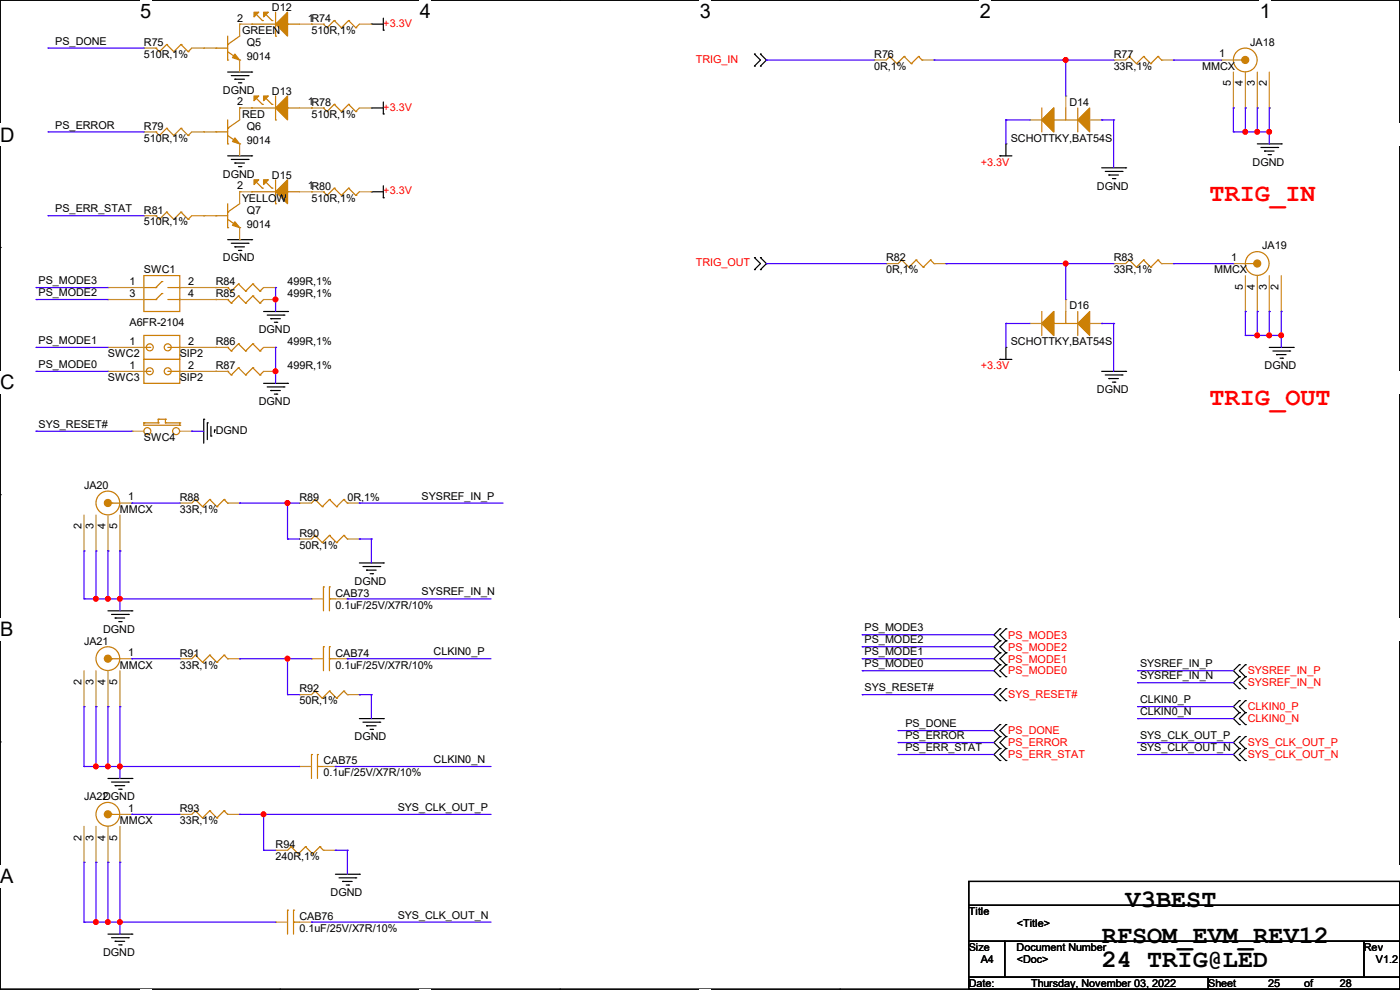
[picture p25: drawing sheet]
<svg xmlns="http://www.w3.org/2000/svg" width="297mm" height="210mm" viewBox="0 0 297 210" stroke-linecap="round" stroke-linejoin="round" font-family="sans-serif">
<defs><g id="words">
<g font-size="5.3" fill="#f00">
<text x="256.6" y="42.6">TRIG_IN</text>
<text x="256.6" y="85.8">TRIG_OUT</text>
</g>
<g font-size="5.3">
<text x="238.8" y="192.5">V3BEST</text>
<text x="233.7" y="200.1">RFSOM_EVM_REV12</text>
<text x="233.7" y="205.2">24 TRIG@LED</text>
</g>
<g font-size="4.2">
<text x="29.7" y="3.9">5</text>
<text x="89.1" y="3.9">4</text>
<text x="148.5" y="3.9">3</text>
<text x="207.9" y="3.9">2</text>
<text x="267.3" y="3.9">1</text>
<text x="0" y="30.1">D</text>
<text x="0" y="82.5">C</text>
<text x="0" y="135">B</text>
<text x="0" y="187.4">A</text>
<text x="297" y="187.4">A</text>
</g>
<g font-size="2.3">
<text x="50.3" y="4.6">2</text>
<text x="57.7" y="2.4">D12</text>
<text x="65.3" y="4.6">1R74</text>
<text x="11.7" y="9.5">PS_DONE</text>
<text x="30.5" y="9.7">R75</text>
<text x="51.4" y="7.2">GREEN</text>
<text x="52.4" y="9.7">Q5</text>
<text x="66.1" y="7.2">510R,1%</text>
<text x="265.2" y="9.7">JA18</text>
<text x="30.5" y="12.3">510R,1%</text>
<text x="52.4" y="12.8">9014</text>
<text x="185.5" y="12.3">R76</text>
<text x="185.5" y="14.8">0R,1%</text>
<text x="236.3" y="12.3">R77</text>
<text x="236.3" y="14.8">33R,1%</text>
<text x="255.1" y="14.8">MMCX</text>
<text x="258.6" y="12.2">1</text>
<text x="47.3" y="19.9">DGND</text>
<text x="50.3" y="22.4">2</text>
<text x="57.7" y="20.2">D13</text>
<text x="65.3" y="22.4">1R78</text>
<text x="226.9" y="22.4">D14</text>
<text x="261.1" y="18.3" transform="rotate(-90 261.1 18.3)">5</text>
<text x="263.7" y="18.3" transform="rotate(-90 263.7 18.3)">4</text>
<text x="266.2" y="18.3" transform="rotate(-90 266.2 18.3)">3</text>
<text x="268.7" y="18.3" transform="rotate(-90 268.7 18.3)">2</text>
<text x="11.7" y="27.3">PS_ERROR</text>
<text x="30.5" y="27.5">R79</text>
<text x="51.4" y="25">RED</text>
<text x="52.4" y="27.5">Q6</text>
<text x="66.1" y="25">510R,1%</text>
<text x="30.5" y="30.1">510R,1%</text>
<text x="52.4" y="30.6">9014</text>
<text x="214.4" y="30.1">SCHOTTKY,BAT54S</text>
<text x="265.7" y="35.1">DGND</text>
<text x="47.3" y="37.7">DGND</text>
<text x="50.3" y="40.1">2</text>
<text x="57.7" y="37.9">D15</text>
<text x="65.3" y="40.1">1R80</text>
<text x="232.7" y="40.2">DGND</text>
<text x="11.7" y="45">PS_ERR_STAT</text>
<text x="30.5" y="45.3">R81</text>
<text x="30.5" y="47.8">510R,1%</text>
<text x="51.4" y="42.8">YELLOW</text>
<text x="52.4" y="45.3">Q7</text>
<text x="66.1" y="42.8">510R,1%</text>
<text x="52.4" y="48.3">9014</text>
<text x="267.8" y="52.9">JA19</text>
<text x="30.5" y="58">SWC1</text>
<text x="47.3" y="55.5">DGND</text>
<text x="188" y="55.5">R82</text>
<text x="188" y="58">0R,1%</text>
<text x="236.3" y="55.5">R83</text>
<text x="236.3" y="58">33R,1%</text>
<text x="257.6" y="58">MMCX</text>
<text x="261.2" y="55.4">1</text>
<text x="8.2" y="60.3">PS_MODE3</text>
<text x="8.2" y="62.8">PS_MODE2</text>
<text x="27.5" y="60.5">1</text>
<text x="27.5" y="63">3</text>
<text x="39.9" y="60.5">2</text>
<text x="39.9" y="63">4</text>
<text x="45.8" y="60.5">R84</text>
<text x="45.8" y="63.1">R85</text>
<text x="61" y="60.5">499R,1%</text>
<text x="61" y="63.1">499R,1%</text>
<text x="226.9" y="65.6">D16</text>
<text x="263.7" y="61.5" transform="rotate(-90 263.7 61.5)">5</text>
<text x="266.2" y="61.5" transform="rotate(-90 266.2 61.5)">4</text>
<text x="268.7" y="61.5" transform="rotate(-90 268.7 61.5)">3</text>
<text x="271.3" y="61.5" transform="rotate(-90 271.3 61.5)">2</text>
<text x="27.5" y="69.2">A6FR-2104</text>
<text x="54.9" y="70.7">DGND</text>
<text x="8.2" y="73">PS_MODE1</text>
<text x="22.9" y="75.8">SWC2</text>
<text x="27.5" y="73.2">1</text>
<text x="38.1" y="75.8">SIP2</text>
<text x="39.9" y="73.2">2</text>
<text x="45.8" y="73.2">R86</text>
<text x="61" y="73.2">499R,1%</text>
<text x="214.4" y="73.2">SCHOTTKY,BAT54S</text>
<text x="8.2" y="78.1">PS_MODE0</text>
<text x="22.9" y="80.9">SWC3</text>
<text x="27.5" y="78.2">1</text>
<text x="38.1" y="80.9">SIP2</text>
<text x="39.9" y="78.2">2</text>
<text x="45.8" y="78.3">R87</text>
<text x="61" y="78.3">499R,1%</text>
<text x="232.7" y="83.4">DGND</text>
<text x="268.3" y="78.3">DGND</text>
<text x="54.9" y="85.9">DGND</text>
<text x="8.2" y="90.8">SYS_RESET#</text>
<text x="30.5" y="93.6">SWC4</text>
<text x="45.8" y="92">DGND</text>
<text x="17.8" y="103.7">JA20</text>
<text x="27.2" y="106.2">1</text>
<text x="38.1" y="106.3">R88</text>
<text x="63.5" y="106.3">R89</text>
<text x="73.7" y="106.3">0R,1%</text>
<text x="89.5" y="106">SYSREF_IN_P</text>
<text x="17.3" y="112.3" transform="rotate(-90 17.3 112.3)">2</text>
<text x="19.8" y="112.3" transform="rotate(-90 19.8 112.3)">3</text>
<text x="22.4" y="112.3" transform="rotate(-90 22.4 112.3)">4</text>
<text x="24.9" y="112.3" transform="rotate(-90 24.9 112.3)">5</text>
<text x="25.4" y="108.8">MMCX</text>
<text x="38.1" y="108.8">33R,1%</text>
<text x="63.5" y="113.9">R90</text>
<text x="63.5" y="116.4">50R,1%</text>
<text x="75.2" y="124">DGND</text>
<text x="71.2" y="126.6">CAB73</text>
<text x="71.2" y="129.1">0.1uF/25V/X7R/10%</text>
<text x="89.5" y="126.3">SYSREF_IN_N</text>
<text x="17.8" y="136.7">JA21</text>
<text x="21.9" y="134.2">DGND</text>
<text x="183.4" y="133.9">PS_MODE3</text>
<text x="183.4" y="136.5">PS_MODE2</text>
<text x="25.4" y="141.8">MMCX</text>
<text x="27.2" y="139.2">1</text>
<text x="38.1" y="139.3">R91</text>
<text x="38.1" y="141.8">33R,1%</text>
<text x="71.2" y="139.3">CAB74</text>
<text x="71.2" y="141.8">0.1uF/25V/X7R/10%</text>
<text x="92" y="139">CLKIN0_P</text>
<text x="183.4" y="139">PS_MODE1</text>
<text x="183.4" y="141.6">PS_MODE0</text>
<text x="241.9" y="141.6">SYSREF_IN_P</text>
<text x="17.3" y="145.3" transform="rotate(-90 17.3 145.3)">2</text>
<text x="19.8" y="145.3" transform="rotate(-90 19.8 145.3)">3</text>
<text x="22.4" y="145.3" transform="rotate(-90 22.4 145.3)">4</text>
<text x="24.9" y="145.3" transform="rotate(-90 24.9 145.3)">5</text>
<text x="63.5" y="146.9">R92</text>
<text x="63.5" y="149.4">50R,1%</text>
<text x="183.4" y="146.6">SYS_RESET#</text>
<text x="241.9" y="149.2">CLKIN0_P</text>
<text x="241.9" y="144.1">SYSREF_IN_N</text>
<text x="192.1" y="154.3">PS_DONE</text>
<text x="241.9" y="151.7">CLKIN0_N</text>
<text x="75.2" y="157.1">DGND</text>
<text x="92" y="161.9">CLKIN0_N</text>
<text x="192.1" y="156.8">PS_ERROR</text>
<text x="192.1" y="159.3">PS_ERR_STAT</text>
<text x="241.9" y="156.8">SYS_CLK_OUT_P</text>
<text x="241.9" y="159.3">SYS_CLK_OUT_N</text>
<text x="68.6" y="162.1">CAB75</text>
<text x="68.6" y="164.7">0.1uF/25V/X7R/10%</text>
<text x="17.8" y="169.8">JA22</text>
<text x="21.9" y="169.8">DGND</text>
<text x="27.2" y="172.2">1</text>
<text x="38.1" y="172.3">R93</text>
<text x="84.4" y="172">SYS_CLK_OUT_P</text>
<text x="17.3" y="178.4" transform="rotate(-90 17.3 178.4)">2</text>
<text x="19.8" y="178.4" transform="rotate(-90 19.8 178.4)">3</text>
<text x="22.4" y="178.4" transform="rotate(-90 22.4 178.4)">4</text>
<text x="24.9" y="178.4" transform="rotate(-90 24.9 178.4)">5</text>
<text x="25.4" y="174.8">MMCX</text>
<text x="38.1" y="174.8">33R,1%</text>
<text x="58.5" y="179.9">R94</text>
<text x="58.5" y="182.5">240R,1%</text>
<text x="70.1" y="190.1">DGND</text>
<text x="63.5" y="195.2">CAB76</text>
<text x="63.5" y="197.7">0.1uF/25V/X7R/10%</text>
<text x="84.4" y="194.9">SYS_CLK_OUT_N</text>
<text x="205.5" y="194.1">Title</text>
<text x="215.7" y="196.7">&lt;Title&gt;</text>
<text x="21.9" y="202.8">DGND</text>
<text x="205.5" y="201.8">Size</text>
<text x="215.7" y="201.8">Document Number</text>
<text x="289.4" y="201.8">Rev</text>
<text x="205.5" y="209.4">Date:</text>
<text x="208.1" y="204.3">A4</text>
<text x="215.7" y="204.3">&lt;Doc&gt;</text>
<text x="218.7" y="209.4">Thursday, November 03, 2022</text>
<text x="256.3" y="209.4">Sheet</text>
<text x="269" y="209.4">25</text>
<text x="276.7" y="209.4">of</text>
<text x="284.3" y="209.4">28</text>
<text x="291.9" y="204.3">V1.2</text>
</g>
<g font-size="2.3" fill="#f00">
<text x="81.3" y="5.7">+3.3V</text>
<text x="147.6" y="13.3">TRIG_IN</text>
<text x="81.3" y="23.5">+3.3V</text>
<text x="208.1" y="35.1">+3.3V</text>
<text x="81.3" y="41.2">+3.3V</text>
<text x="147.6" y="56.5">TRIG_OUT</text>
<text x="208.1" y="78.3">+3.3V</text>
<text x="213.9" y="135.5">PS_MODE3</text>
<text x="213.9" y="138">PS_MODE2</text>
<text x="213.9" y="140.5">PS_MODE1</text>
<text x="213.9" y="143.1">PS_MODE0</text>
<text x="264.7" y="143.1">SYSREF_IN_P</text>
<text x="213.9" y="148.2">SYS_RESET#</text>
<text x="264.7" y="145.6">SYSREF_IN_N</text>
<text x="213.9" y="155.8">PS_DONE</text>
<text x="264.7" y="150.7">CLKIN0_P</text>
<text x="264.7" y="153.2">CLKIN0_N</text>
<text x="213.9" y="158.3">PS_ERROR</text>
<text x="213.9" y="160.9">PS_ERR_STAT</text>
<text x="264.7" y="158.3">SYS_CLK_OUT_P</text>
<text x="264.7" y="160.9">SYS_CLK_OUT_N</text>
</g>
</g></defs>
<path d="M0 0h297v209.8h-297z" fill="none" stroke="#000" stroke-width=".25"/>
<g fill="#fff">
<path d="M29.7 0h2.4v4.8h-2.4z"/>
<path d="M29.7 209.8h2.4v.2h-2.4z"/>
</g>
<path d="M59.4 0h.1M59.4 209.8h.1" fill="none" stroke="#000" stroke-width=".25"/>
<g fill="#fff">
<path d="M89.1 0h2.3v4.8h-2.3z"/>
<path d="M89.1 209.8h2.3v.2h-2.3z"/>
</g>
<path d="M118.8 0h.1M118.8 209.8h.1" fill="none" stroke="#000" stroke-width=".25"/>
<g fill="#fff">
<path d="M148.5 0h2.3v4.8h-2.3z"/>
<path d="M148.5 209.8h2.3v.2h-2.3z"/>
</g>
<path d="M178.2 0h.1M178.2 209.8h.1" fill="none" stroke="#000" stroke-width=".25"/>
<g fill="#fff">
<path d="M207.9 0h2.3v4.8h-2.3z"/>
<path d="M207.9 209.8h2.3v.2h-2.3z"/>
</g>
<path d="M237.6 0h.1M237.6 209.8h.1" fill="none" stroke="#000" stroke-width=".25"/>
<g fill="#fff">
<path d="M267.3 0h2.3v4.8h-2.3z"/>
<path d="M267.3 209.8h2.3v.2h-2.3z"/>
<path d="M0 26.2h3.1v4.8h-3.1z"/>
<path d="M297 26.2v4.8z"/>
<path d="M0 78.7h3.1v4.7h-3.1z"/>
<path d="M297 78.7v4.7z"/>
</g>
<path d="M0 52.5h.1M297 52.5h.1" fill="none" stroke="#000" stroke-width=".25"/>
<g fill="#fff">
<path d="M0 131.1h2.9v4.8h-2.9z"/>
<path d="M297 131.1v4.8z"/>
</g>
<path d="M0 104.9h.1M297 104.9h.1" fill="none" stroke="#000" stroke-width=".25"/>
<g fill="#fff">
<path d="M0 183.6h2.9v4.7h-2.9z"/>
<path d="M296.9 183.6h.1v4.7h-.1z"/>
</g>
<g fill="none" stroke="#000" stroke-width=".25">
<path d="M48.3 15.3h5.1M49.1 16h3.5M49.8 16.8h.1M49.8 16.8h2.1M50.6 17.6h.5M51.1 17.6h.1M52.6 16h.1M53.4 15.3h.1M78.8 5.1h.1M78.8 5.1h2.5M81.3 6.4h.1M81.3 3.9v2.5"/>
<path d="M160.1 11.5h.1M160.1 14h.1M160.1 11.5l1.2 1.2-1.2 1.3M161.3 14h.1M161.3 11.5h.1M161.3 11.5l1.3 1.2-1.3 1.3M48.3 33.1h5.1M49.1 33.8h3.5M49.8 34.6h.1M49.8 34.6h2.1M50.6 35.3h.5M51.1 35.3h.1"/>
<path d="M52.6 33.8h.1M53.4 33.1h.1M78.8 22.9h.1M78.8 22.9h2.5M81.3 24.2h.1M81.3 21.6v2.6M81.3 39.4v2.6M212.1 33.1h.1M212.1 33.1h2.6M213.4 30.5h.1M213.4 30.5v2.6M233.7 35.6h5.1"/>
<path d="M234.5 36.4h3.5M235.2 37.1h.1M235.2 37.1h2.1M236 37.9h.5M236.5 37.9h.1M238 36.4h.1M238.8 35.6h.1M266.7 30.5h5.1M267.5 31.3h3.6M268.3 32h.1M268.3 32h2M269 32.8h.5"/>
<path d="M269.5 32.8h.1M271.1 31.3h.1M271.8 30.5h.1M48.3 50.8h5.1M49.1 51.6h3.5M49.8 52.4h.1M49.8 52.4h2.1M50.6 53.1h.5M51.1 53.1h.1M52.6 51.6h.1M53.4 50.8h.1M78.8 40.7h.1"/>
<path d="M78.8 40.7h2.5M81.3 42h.1M160.1 54.7h.1M160.1 57.2h.1M160.1 54.7l1.2 1.2-1.2 1.3M161.3 57.2h.1M161.3 54.7h.1M161.3 54.7l1.3 1.2-1.3 1.3M55.9 66.1h5.1M56.7 66.8h3.5M57.4 67.6h.1M57.4 67.6h2.1"/>
<path d="M58.2 68.4h.5M58.7 68.4h.1M60.2 66.8h.1M61 66.1h.1M212.1 76.2h.1M212.1 76.2h2.6M213.4 73.7h.1M213.4 73.7v2.5M233.7 78.8h5.1M234.5 79.5h3.5M238 79.5h.1M238.8 78.8h.1"/>
<path d="M269.3 73.7h5.1M270 74.5h3.6M270.8 75.2h.1M270.8 75.2h2M271.6 76h.5M272.1 76h.1M273.6 74.5h.1M274.4 73.7h.1M43.2 88.9h.1M43.2 88.9v5.1M44 89.7h.1M44 89.7v3.6"/>
<path d="M44.7 92.5h.1M44.7 90.5v2M45.5 91.2h.1M45.5 91.2v.5M55.9 81.3h5.1M56.7 82.1h3.5M57.4 82.8h.1M57.4 82.8h2.1M58.2 83.6h.5M58.7 83.6h.1M60.2 82.1h.1M61 81.3h.1"/>
<path d="M235.2 80.3h.1M235.2 80.3h2.1M236 81.1h.5M236.5 81.1h.1M76.2 119.4h5.1M81.3 119.4h.1M22.9 129.6h5.1M23.7 130.3h3.5M24.4 131.1h.1M24.4 131.1h2.1M25.2 131.9h.5M25.7 131.9h.1"/>
<path d="M27.2 130.3h.1M28 129.6h.1M77 120.2h3.6M77.8 120.9h.1M77.8 120.9h2M78.5 121.7h.5M79 121.7h.1M80.6 120.2h.1M212.1 133.4h.1M212.1 135.9h.1M212.1 138.5h.1M212.1 133.4l-1.2 1.3 1.2 1.2"/>
<path d="M212.1 135.9l-1.2 1.3 1.2 1.3M212.1 138.5l-1.2 1.2 1.2 1.3M213.4 135.9h.1M213.4 133.4h.1M213.4 138.5h.1M213.4 133.4l-1.3 1.3 1.3 1.2M213.4 135.9l-1.3 1.3 1.3 1.3M213.4 138.5l-1.3 1.2 1.3 1.3M0 157.4h.1M76.2 152.4h5.1M77 153.2h3.6M77.8 154h.1"/>
<path d="M77.8 154h2M78.5 154.7h.5M79 154.7h.1M80.6 153.2h.1M81.3 152.4h.1M212.1 141h.1M212.1 143.6h.1M212.1 146.1h.1M212.1 148.6h.1M212.1 153.7h.1M212.1 156.3h.1M212.1 158.8h.1"/>
<path d="M212.1 141l-1.2 1.3 1.2 1.3M212.1 146.1l-1.2 1.3 1.2 1.2M212.1 153.7l-1.2 1.3 1.2 1.3M212.1 156.3l-1.2 1.2 1.2 1.3M212.1 158.8l-1.2 1.3 1.2 1.2M213.4 141h.1M213.4 143.6h.1M213.4 148.6h.1M213.4 146.1h.1M213.4 156.3h.1M213.4 153.7h.1M213.4 158.8h.1"/>
<path d="M213.4 141l-1.3 1.3 1.3 1.3M213.4 146.1l-1.3 1.3 1.3 1.2M213.4 153.7l-1.3 1.3 1.3 1.3M213.4 156.3l-1.3 1.2 1.3 1.3M213.4 158.8l-1.3 1.3 1.3 1.2M262.9 156.3h.1M262.9 158.8h.1M262.9 148.6h.1M262.9 151.2h.1M262.9 153.7h.1M262.9 141h.1M262.9 143.6h.1"/>
<path d="M262.9 146.1h.1M262.9 156.3l-1.2 1.2 1.2 1.3M262.9 158.8l-1.2 1.3 1.2 1.2M262.9 148.6l-1.2 1.3 1.2 1.3M262.9 151.2l-1.2 1.2 1.2 1.3M262.9 141l-1.2 1.3 1.2 1.3M262.9 143.6l-1.2 1.2 1.2 1.3M264.2 158.8h.1M264.2 156.3h.1M264.2 151.2h.1M264.2 148.6h.1M264.2 153.7h.1"/>
<path d="M264.2 143.6h.1M264.2 141h.1M264.2 146.1h.1M264.2 156.3l-1.3 1.2 1.3 1.3M264.2 158.8l-1.3 1.3 1.3 1.2M264.2 148.6l-1.3 1.3 1.3 1.3M264.2 151.2l-1.3 1.2 1.3 1.3M264.2 141l-1.3 1.3 1.3 1.3M264.2 143.6l-1.3 1.2 1.3 1.3M297 157.4h.1M22.9 165.1h5.1M23.7 165.9h3.5"/>
<path d="M24.4 166.7h.1M24.4 166.7h2.1M25.2 167.4h.5M25.7 167.4h.1M27.2 165.9h.1M28 165.1h.1M212.1 161.3h.1M213.4 161.3h.1M262.9 161.3h.1M264.2 161.3h.1M22.9 198.2h5.1M23.7 198.9h3.5"/>
<path d="M24.4 199.7h.1M24.4 199.7h2.1M27.2 198.9h.1M28 198.2h.1M71.2 185.5h5M71.9 186.2h3.6M72.7 187h.1M72.7 187h2M73.4 187.7h.6M74 187.7h.1M75.5 186.2h.1M76.2 185.5h.1"/>
<path d="M205.5 187h91.5v5.1h-91.5zM205.5 192.1h91.5v7.6h-91.5zM205.5 199.7h7.6v7.6h-7.6zM213.1 199.7h76.2v7.6h-76.2zM289.3 199.7h7.7v7.6h-7.7zM25.2 200.4h.5M25.7 200.4h.1M205.5 207.3h50.8v2.5h-50.8zM256.3 207.3h40.7v2.5h-40.7z"/>
</g>
<g fill="none" stroke="#cc8006" stroke-width=".25">
<path d="M33.1 10.2h.1M33.1 10.2l.7 .8M33.8 11h.1M35.3 9.4h.1M35.3 9.4l1.6 1.6M35.3 9.4l-1.5 1.6M36.9 11h.1M38.4 9.4h.1M38.4 9.4l1.5 1.6M38.4 9.4l-1.5 1.6M39.9 11h.1M40.7 10.2l-.8 .8"/>
<path d="M45.8 10.2h.1M45.8 10.2h2.5M48.3 9.4h.1M48.3 12.7h.1M48.3 7.7v5M48.3 11l2.5 1.7M50.8 12.7h.1M50.8 7.7l-2.5 1.7M53.4 5.1h.1M53.4 5.1h5.1M54.4 3.1l1.3 1.3M55.7 4.4h.1"/>
<path d="M56.4 3.1l1.3 1.3M57.7 4.4h.1M58.5 7.7h.1M58.5 2.6v5.1M61 5.1h.1M61 5.1h2.5M68.6 5.1h.1M68.6 5.1l.8 .8M69.4 5.9h.1M70.9 4.4h.1M70.9 4.4l1.5 1.5M70.9 4.4l-1.5 1.5"/>
<path d="M72.4 5.9h.1M74 4.4h.1M74 4.4l1.5 1.5M74 4.4l-1.6 1.5M75.5 5.9h.1M76.2 5.1l-.7 .8M188.8 12h.1M188.8 12l-.8 .7M188.8 12l1.5 1.5M190.3 13.5h.1M191.8 12h.1M191.8 12l1.5 1.5"/>
<path d="M191.8 12l-1.5 1.5M193.3 13.5h.1M194.9 12h.1M194.9 12l-1.6 1.5M194.9 12l.7 .7M195.6 12.7h.1M239.6 12h.1M239.6 12l-.8 .7M239.6 12l1.5 1.5M241.1 13.5h.1M242.6 12h.1M242.6 12l1.5 1.5"/>
<path d="M242.6 12l-1.5 1.5M244.1 13.5h.1M245.7 12h.1M245.7 12l-1.6 1.5M245.7 12l.7 .7M246.4 12.7h.1M261.7 12.7h1.7M263.4 12.7h.1M33.1 28h.1M33.1 28l.7 .7M33.8 28.7h.1M35.3 27.2h.1"/>
<path d="M35.3 27.2l1.6 1.5M35.3 27.2l-1.5 1.5M36.9 28.7h.1M38.4 27.2h.1M38.4 27.2l1.5 1.5M38.4 27.2l-1.5 1.5M39.9 28.7h.1M40.7 28l-.8 .7M45.8 28h.1M45.8 28h2.5M48.3 27.2h.1M48.3 30.5h.1"/>
<path d="M48.3 25.4v5.1M48.3 28.7l2.5 1.8M50.8 30.5h.1M50.8 25.4l-2.5 1.8M53.4 22.9h.1M53.4 22.9h5.1M54.4 20.9l1.3 1.2M54.4 38.7l1.3 1.2M55.7 22.1h.1M55.7 39.9h.1M56.4 20.9l1.3 1.2M56.4 38.7l1.3 1.2"/>
<path d="M57.7 22.1h.1M57.7 39.9h.1M58.5 25.4h.1M58.5 20.4v5M58.5 38.1v5.1M61 22.9h.1M61 22.9h2.5M68.6 22.9h.1M68.6 22.9l.8 .8M69.4 23.7h.1M70.9 22.1h.1M70.9 39.9h.1"/>
<path d="M70.9 39.9l-1.5 1.5M70.9 22.1l1.5 1.6M70.9 22.1l-1.5 1.6M70.9 39.9l1.5 1.5M72.4 23.7h.1M74 22.1h.1M74 39.9h.1M74 39.9l-1.6 1.5M74 22.1l1.5 1.6M74 22.1l-1.6 1.6M74 39.9l1.5 1.5M75.5 23.7h.1"/>
<path d="M76.2 22.9l-.7 .8M221 22.9v5.1M223.6 25.4h5M226.1 22.9v2.5M228.6 22.9v5.1M30.5 58.5h7.6v7.6h-7.6zM33.1 45.8h.1M33.1 45.8l.7 .7M33.8 46.5h.1M34.3 59.7h.1M34.3 59.7l-1.2 1.3M35.3 45h.1"/>
<path d="M35.3 45l1.6 1.5M35.3 45l-1.5 1.5M36.9 46.5h.1M38.4 45h.1M38.4 45l1.5 1.5M38.4 45l-1.5 1.5M39.9 46.5h.1M40.7 45.8l-.8 .7M45.8 45.8h.1M45.8 45.8h2.5M48.3 45h.1M48.3 48.3h.1"/>
<path d="M48.3 46.5l2.5 1.8M48.3 43.2v5.1M50.8 48.3h.1M50.8 43.2l-2.5 1.8M53.4 40.7h.1M53.4 40.7h5.1M58.5 43.2h.1M61 40.7h.1M61 40.7h2.5M68.6 40.7h.1M68.6 40.7l.8 .7M69.4 41.4h.1"/>
<path d="M72.4 41.4h.1M75.5 41.4h.1M76.2 40.7l-.7 .7M191.3 55.2h.1M191.3 55.2l-.8 .7M191.3 55.2l1.5 1.5M192.8 56.7h.1M194.4 55.2h.1M194.4 55.2l1.5 1.5M194.4 55.2l-1.6 1.5M195.9 56.7h.1M197.4 55.2h.1"/>
<path d="M197.4 55.2l-1.5 1.5M197.4 55.2l.8 .7M198.2 55.9h.1M239.6 55.2h.1M239.6 55.2l-.8 .7M239.6 55.2l1.5 1.5M241.1 56.7h.1M242.6 55.2h.1M242.6 55.2l1.5 1.5M242.6 55.2l-1.5 1.5M244.1 56.7h.1M245.7 55.2h.1"/>
<path d="M245.7 55.2l-1.6 1.5M245.7 55.2l.7 .7M246.4 55.9h.1M264.2 55.9h1.8M266 55.9h.1M30.5 71.2h7.6v5h-7.6zM30.5 76.2h7.6v5.1h-7.6zM30.5 61h2.6M30.5 63.5h2.6M30.5 73.7h1.3M30.5 78.8h1.3M31.8 73.7h.1"/>
<path d="M31.8 78.8h.1M33.1 61h.1M33.1 63.5h.1M34.3 62.3h.1M34.3 62.3l-1.2 1.2M35.6 61h2.5M35.6 63.5h2.5M35.6 73.7h2.5M35.6 78.8h2.5M38.1 61h.1M38.1 63.5h.1M38.1 73.7h.1"/>
<path d="M38.1 78.8h.1M48.3 61h.1M48.3 63.5h.1M48.3 73.7h.1M48.3 78.8h.1M48.3 61l.8 .8M48.3 63.5l.8 .8M48.3 73.7l.8 .8M48.3 78.8l.8 .7M49.1 61.8h.1M49.1 64.3h.1M49.1 74.5h.1"/>
<path d="M49.1 79.5h.1M50.6 60.2h.1M50.6 62.8h.1M50.6 72.9h.1M50.6 78h.1M50.6 60.2l1.5 1.6M50.6 60.2l-1.5 1.6M50.6 62.8l1.5 1.5M50.6 62.8l-1.5 1.5M50.6 72.9l1.5 1.6M50.6 72.9l-1.5 1.6M50.6 78l1.5 1.5"/>
<path d="M50.6 78l-1.5 1.5M52.1 61.8h.1M52.1 64.3h.1M52.1 74.5h.1M52.1 79.5h.1M53.6 60.2h.1M53.6 62.8h.1M53.6 72.9h.1M53.6 78h.1M53.6 60.2l1.6 1.6M53.6 60.2l-1.5 1.6M53.6 62.8l1.6 1.5"/>
<path d="M53.6 62.8l-1.5 1.5M53.6 72.9l1.6 1.6M53.6 72.9l-1.5 1.6M53.6 78l1.6 1.5M53.6 78l-1.5 1.5M55.2 61.8h.1M55.2 64.3h.1M55.2 74.5h.1M55.2 79.5h.1M55.9 61l-.7 .8M55.9 63.5l-.7 .8M55.9 73.7l-.7 .8"/>
<path d="M55.9 78.8l-.7 .7M221 66.1v5.1M223.6 68.6h5M226.1 66.1v2.5M228.6 66.1v5.1M30.5 89.7h.1M30.5 89.7v.5h7.6M30.5 89.7h3.1M33.6 88.9h.1M33.6 89.7h.1M33.6 88.9h1.5M33.6 88.9v.8"/>
<path d="M35.1 89.7h.1M35.1 88.9h.1M35.1 89.7h3M35.1 88.9v.8M38.1 90.2h.1M38.1 89.7h.1M38.1 89.7v.5M23.7 106.7h.1M23.7 106.7h1.7M41.4 106h.1M41.4 106l-.7 .7M41.4 106l1.6 1.5"/>
<path d="M43 107.5h.1M44.5 106h.1M44.5 106l1.5 1.5M44.5 106l-1.5 1.5M46 107.5h.1M47.5 106h.1M47.5 106l-1.5 1.5M47.5 106l.8 .7M48.3 106.7h.1M66.8 106h.1M66.8 113.6h.1M66.8 106l-.7 .7"/>
<path d="M66.8 106l1.6 1.5M66.8 113.6l-.7 .7M66.8 113.6l1.6 1.5M68.4 107.5h.1M68.4 115.1h.1M69.9 106h.1M69.9 113.6h.1M69.9 106l1.5 1.5M69.9 106l-1.5 1.5M69.9 113.6l-1.5 1.5M69.9 113.6l1.5 1.5M71.4 107.5h.1"/>
<path d="M71.4 115.1h.1M72.9 106h.1M72.9 113.6h.1M72.9 106l-1.5 1.5M72.9 106l.8 .7M72.9 113.6l-1.5 1.5M72.9 113.6l.8 .7M73.7 106.7h.1M73.7 114.3h.1M23.7 139.7h.1M23.7 139.7h1.7M41.4 139h.1"/>
<path d="M41.4 139l-.7 .7M41.4 139l1.6 1.5M44.5 139h.1M44.5 139l1.5 1.5M44.5 139l-1.5 1.5M47.5 139h.1M47.5 139l-1.5 1.5M47.5 139l.8 .7M48.3 139.7h.1M68.6 137.2h.1M68.6 124.5h.1M68.6 124.5v5.1"/>
<path d="M68.6 137.2v5.1M69.9 137.2h.1M69.9 139.7h.1M69.9 124.5h.1M69.9 127h.1M69.9 124.5v5.1M69.9 137.2v5.1M69.9 139.7h1.3M69.9 127h1.3M43 140.5h.1M46 140.5h.1M66.8 146.6h.1"/>
<path d="M66.8 146.6l-.7 .8M66.8 146.6l1.6 1.5M68.4 148.1h.1M69.9 146.6h.1M69.9 146.6l1.5 1.5M69.9 146.6l-1.5 1.5M71.4 148.1h.1M72.9 146.6h.1M72.9 146.6l-1.5 1.5M72.9 146.6l.8 .8M73.7 147.4h.1M23.7 172.8h.1"/>
<path d="M23.7 172.8h1.7M41.4 172h.1M41.4 172l-.7 .8M41.4 172l1.6 1.5M43 173.5h.1M44.5 172h.1M44.5 172l-1.5 1.5M44.5 172l1.5 1.5M46 173.5h.1M47.5 172h.1M47.5 172l-1.5 1.5M47.5 172l.8 .8"/>
<path d="M48.3 172.8h.1M61.8 179.6h.1M61.8 179.6l-.8 .8M61.8 179.6l1.5 1.5M64.8 179.6h.1M64.8 179.6l1.5 1.5M64.8 179.6l-1.5 1.5M66.1 160.1h.1M66.1 160.1v5M67.4 160.1h.1M67.4 162.6h.1M67.4 160.1v5"/>
<path d="M67.4 162.6h1.2M67.9 179.6h.1M67.9 179.6l-1.6 1.5M67.9 179.6l.7 .8M61 193.1h.1M61 193.1v5.1M62.3 193.1h.1M62.3 195.6h.1M62.3 193.1v5.1M62.3 195.6h1.2M63.3 181.1h.1M66.3 181.1h.1"/>
<path d="M68.6 180.4h.1"/>
<circle cx="264.2" cy="12.7" r="2.52"/>
<circle cx="266.7" cy="55.9" r="2.52"/>
<circle cx="31.8" cy="78.8" r=".74"/>
<circle cx="31.8" cy="73.7" r=".74"/>
<circle cx="35.6" cy="73.7" r=".74"/>
<circle cx="35.6" cy="78.8" r=".74"/>
<circle cx="31.3" cy="91.5" r=".74"/>
<circle cx="37.4" cy="91.5" r=".74"/>
<circle cx="22.9" cy="106.7" r="2.52"/>
<circle cx="22.9" cy="139.7" r="2.52"/>
<circle cx="22.9" cy="172.7" r="2.52"/>
</g>
<g fill="none" stroke="#a84" stroke-width=".25">
<path d="M30.5 10.2h.1M30.5 10.2h2.6M40.7 10.2h5.1M43.2 10.2h.1M50.8 5.1h.1M50.8 15.3h.1M50.8 5.1h2.6M50.8 5.1v2.6M50.8 12.7v2.6M63.5 5.1h5.1M66.1 5.1h.1M76.2 5.1h2.6"/>
<path d="M78.8 5.1h.1M185.5 12.7h.1M185.5 12.7h2.5M195.6 12.7h2.6M198.2 12.7h.1M236.3 12.7h.1M236.3 12.7h2.5M246.4 12.7h2.6M249 12.7h.1M259.1 12.7h.1M259.1 12.7h2.6M261.7 15.3v7.6"/>
<path d="M264.2 15.3v7.6M266.7 15.3v7.6M269.3 15.3v7.6M30.5 28h.1M30.5 28h2.6M40.7 28h5.1M43.2 28h.1M50.8 22.9h.1M50.8 33.1h.1M50.8 22.9v2.5M50.8 30.5v2.6M50.8 22.9h2.6"/>
<path d="M63.5 22.9h5.1M66.1 22.9h.1M76.2 22.9h2.6M78.8 22.9h.1M218.5 25.4h.1M218.5 25.4h2.5M226.1 20.4h.1M226.1 20.4v2.5M231.2 25.4h2.5M233.7 25.4h.1M261.7 22.9h.1M264.2 22.9h.1"/>
<path d="M266.7 22.9h.1M269.3 22.9h.1M30.5 45.8h.1M30.5 45.8h2.6M40.7 45.8h5.1M43.2 45.8h.1M50.8 40.7h.1M50.8 50.8h.1M50.8 40.7v2.5M50.8 48.3v2.5M50.8 40.7h2.6M63.5 40.7h5.1"/>
<path d="M66.1 40.7h.1M76.2 40.7h2.6M78.8 40.7h.1M188 55.9h.1M188 55.9h2.5M198.2 55.9h2.5M200.7 55.9h.1M236.3 55.9h.1M236.3 55.9h2.5M246.4 55.9h2.6M249 55.9h.1M261.7 55.9h.1"/>
<path d="M261.7 55.9h2.5M264.2 58.5v7.6M266.7 58.5v7.6M269.3 58.5v7.6M271.8 58.5v7.6M22.9 61h.1M22.9 63.5h.1M22.9 73.7h.1M22.9 78.8h.1M22.9 61h7.6M22.9 63.5h7.6M22.9 73.7h7.6"/>
<path d="M22.9 78.8h7.6M38.1 61h10.2M38.1 63.5h10.2M38.1 73.7h10.2M38.1 78.8h10.2M45.8 61h.1M45.8 63.5h.1M45.8 73.7h.1M45.8 78.8h.1M55.9 61h2.6M55.9 63.5h2.6M55.9 73.7h2.6"/>
<path d="M55.9 78.8h2.6M58.5 61h.1M58.5 63.5h.1M58.5 73.7h.1M58.5 78.8h.1M218.5 68.6h.1M218.5 68.6h2.5M226.1 63.5h.1M226.1 63.5v2.6M231.2 68.6h2.5M233.7 68.6h.1M264.2 66.1h.1"/>
<path d="M266.7 66.1h.1M269.3 66.1h.1M271.8 66.1h.1M28 91.5h.1M28 91.5h2.5M38.1 91.5h2.6M40.7 91.5h.1M17.8 116.9h.1M17.8 109.3v7.6M20.4 116.9h.1M20.4 109.3v7.6M22.9 116.9h.1"/>
<path d="M22.9 109.3v7.6M25.4 116.9h.1M25.4 106.7h2.6M25.4 109.3v7.6M28 106.7h.1M38.1 106.7h.1M38.1 106.7h2.6M48.3 106.7h2.5M50.8 106.7h.1M63.5 106.7h.1M63.5 114.3h.1M63.5 106.7h2.6"/>
<path d="M63.5 114.3h2.6M73.7 106.7h2.5M73.7 114.3h2.5M76.2 106.7h.1M76.2 114.3h.1M25.4 139.7h2.6M28 139.7h.1M38.1 139.7h.1M38.1 139.7h2.6M48.3 139.7h2.5M50.8 139.7h.1M66.1 139.7h.1"/>
<path d="M66.1 127h.1M66.1 139.7h2.5M66.1 127h2.5M71.2 139.7h2.5M71.2 127h2.5M73.7 139.7h.1M73.7 127h.1M17.8 149.9h.1M17.8 142.3v7.6M20.4 149.9h.1M20.4 142.3v7.6M22.9 149.9h.1"/>
<path d="M22.9 142.3v7.6M25.4 149.9h.1M25.4 142.3v7.6M63.5 147.4h.1M63.5 147.4h2.6M73.7 147.4h2.5M76.2 147.4h.1M17.8 175.3v7.6M20.4 175.3v7.6M22.9 175.3v7.6M25.4 172.8h2.6M25.4 175.3v7.6"/>
<path d="M28 172.8h.1M38.1 172.8h.1M38.1 172.8h2.6M48.3 172.8h2.5M50.8 172.8h.1M63.5 162.6h.1M63.5 162.6h2.6M68.6 162.6h2.6M71.2 162.6h.1M17.8 182.9h.1M20.4 182.9h.1M22.9 182.9h.1"/>
<path d="M25.4 182.9h.1M58.5 180.4h.1M58.5 195.6h.1M58.5 180.4h2.5M58.5 195.6h2.5M63.5 195.6h2.6M66.1 195.6h.1M68.6 180.4h2.6M71.2 180.4h.1"/>
</g>
<g fill="#cc8006" stroke="#cc8006" stroke-width=".25">
<path d="M228.6 25.4l2.6-2.5v5.1z"/>
<path d="M221 25.4l2.6-2.5v5.1z"/>
<path d="M61 2.6v5.1l-2.5-2.6z"/>
<path d="M55.9 2.6h1l-1 1z"/>
<path d="M53.9 2.6h1l-1 1z"/>
<path d="M49.8 47l1 1.3-1.5-.5z"/>
<path d="M228.6 68.6l2.6-2.5v5.1z"/>
<path d="M221 68.6l2.6-2.5v5.1z"/>
<path d="M49.8 11.5l1 1.2-1.5-.5z"/>
<path d="M61 20.4v5l-2.5-2.5z"/>
<path d="M55.9 20.4h1l-1 1z"/>
<path d="M53.9 20.4h1l-1 1z"/>
<path d="M49.8 29.3l1 1.2-1.5-.5z"/>
<path d="M61 38.1v5.1l-2.5-2.5z"/>
<path d="M55.9 38.1h1l-1 1.1z"/>
<path d="M53.9 38.1h1l-1 1.1z"/>
<circle cx="264.2" cy="12.7" r=".74"/>
<circle cx="266.7" cy="55.9" r=".74"/>
<circle cx="22.9" cy="106.7" r=".74"/>
<circle cx="22.9" cy="139.7" r=".74"/>
<circle cx="22.9" cy="172.7" r=".74"/>
</g>
<g fill="none" stroke="#4200ff" stroke-width=".25">
<path d="M10.2 10.2h.1M10.2 10.2h20.3M162.6 12.7h.1M162.6 12.7h22.9M198.2 12.7h.1M198.2 12.7h38.1M226.1 12.7h.1M226.1 12.7v7.7M249 12.7h.1M249 12.7h10.1M10.2 28h.1M10.2 28h20.3"/>
<path d="M213.4 25.4h.1M213.4 25.4v5.1M213.4 25.4h5.1M233.7 25.4h.1M233.7 25.4h2.6M236.3 25.4h.1M236.3 25.4v10.2M261.7 22.9h.1M261.7 28h.1M261.7 28h7.6M261.7 22.9v5.1M264.2 22.9h.1"/>
<path d="M264.2 28h.1M264.2 22.9v5.1M266.7 22.9h.1M266.7 28h.1M266.7 22.9v5.1M269.3 22.9h.1M269.3 28h.1M269.3 22.9v7.6M10.2 45.8h.1M10.2 45.8h20.3M162.6 55.9h.1M162.6 55.9h25.4"/>
<path d="M200.7 55.9h.1M200.7 55.9h35.6M226.1 55.9h.1M226.1 55.9v7.6M249 55.9h.1M249 55.9h12.7M7.7 61h.1M7.7 63.5h.1M7.7 73.7h.1M7.7 78.8h.1M7.7 61h15.2M7.7 63.5h15.2"/>
<path d="M7.7 73.7h15.2M7.7 78.8h15.2M58.5 61h.1M58.5 63.5h.1M58.5 73.7h.1M58.5 78.8h.1M58.5 61v5.1M58.5 73.7v7.6M213.4 68.6h.1M213.4 68.6v5.1M213.4 68.6h5.1M233.7 68.6h.1"/>
<path d="M233.7 68.6h2.6M236.3 68.6h.1M236.3 68.6v10.2M264.2 66.1h.1M264.2 71.2h.1M264.2 66.1v5.1M264.2 71.2h7.6M266.7 66.1h.1M266.7 71.2h.1M266.7 66.1v5.1M269.3 66.1h.1M269.3 71.2h.1"/>
<path d="M269.3 66.1v5.1M271.8 66.1h.1M271.8 71.2h.1M271.8 66.1v7.6M7.7 91.5h.1M7.7 91.5h20.3M40.7 91.5h.1M40.7 91.5h2.5M17.8 116.9h.1M17.8 116.9v10.1M20.4 116.9h.1M20.4 116.9v10.1"/>
<path d="M22.9 116.9h.1M22.9 116.9v10.1M25.4 116.9h.1M25.4 116.9v12.7M28 106.7h.1M28 106.7h10.1M50.8 106.7h.1M50.8 106.7h12.7M61 114.3h.1M61 106.7h.1M61 106.7v7.6M61 114.3h2.5"/>
<path d="M76.2 114.3h.1M76.2 106.7h.1M76.2 114.3h2.6M76.2 106.7h30.5M78.8 114.3h.1M78.8 114.3v5.1M17.8 127h.1M17.8 127h48.3M20.4 127h.1M22.9 127h.1M25.4 127h.1M28 139.7h.1"/>
<path d="M28 139.7h10.1M50.8 139.7h.1M50.8 139.7h15.3M61 139.7h.1M61 139.7v7.7M73.7 127h.1M73.7 139.7h.1M73.7 139.7h30.5M73.7 127h30.5M182.9 134.7h.1M182.9 137.2h.1M182.9 139.7h.1"/>
<path d="M182.9 139.7h28M182.9 134.7h28M182.9 137.2h28M17.8 149.9h.1M17.8 149.9v12.7M20.4 149.9h.1M20.4 149.9v12.7M22.9 149.9h.1M22.9 149.9v12.7M25.4 149.9h.1M25.4 149.9v15.2M61 147.4h.1"/>
<path d="M61 147.4h2.5M76.2 147.4h.1M76.2 147.4h2.6M78.8 147.4h.1M78.8 147.4v5M182.9 142.3h.1M182.9 147.4h.1M182.9 147.4h28M182.9 142.3h28M190.5 155h.1M190.5 157.5h.1M190.5 157.5h20.4"/>
<path d="M190.5 155h20.4M241.3 157.5h.1M241.3 149.9h.1M241.3 152.4h.1M241.3 142.3h.1M241.3 144.8h.1M241.3 157.5h20.4M241.3 149.9h20.4M241.3 152.4h20.4M241.3 142.3h20.4M241.3 144.8h20.4M17.8 162.6h.1"/>
<path d="M17.8 162.6h45.7M20.4 162.6h.1M22.9 162.6h.1M25.4 162.6h.1M28 172.8h.1M28 172.8h10.1M50.8 172.8h.1M50.8 172.8h53.4M55.9 172.8h.1M55.9 172.8v7.6M71.2 162.6h.1M71.2 162.6h33"/>
<path d="M190.5 160.1h.1M190.5 160.1h20.4M241.3 160.1h.1M241.3 160.1h20.4M17.8 182.9h.1M17.8 195.6h.1M17.8 195.6h40.7M17.8 182.9v12.7M20.4 182.9h.1M20.4 195.6h.1M20.4 182.9v12.7M22.9 182.9h.1"/>
<path d="M22.9 195.6h.1M22.9 182.9v12.7M25.4 195.6h.1M25.4 182.9h.1M25.4 182.9v15.3M55.9 180.4h.1M55.9 180.4h2.6M66.1 195.6h.1M66.1 195.6h38.1M71.2 180.4h.1M71.2 180.4h2.5M73.7 180.4h.1"/>
<path d="M73.7 180.4v5.1"/>
</g>
<g fill="#f00" stroke="#f00" stroke-width=".25">
<circle cx="55.9" cy="172.7" r=".49"/>
<circle cx="61" cy="139.7" r=".49"/>
<circle cx="25.4" cy="127" r=".49"/>
<circle cx="61" cy="106.7" r=".49"/>
<circle cx="20.3" cy="127" r=".49"/>
<circle cx="22.9" cy="127" r=".49"/>
<circle cx="25.4" cy="195.6" r=".49"/>
<circle cx="20.3" cy="195.6" r=".49"/>
<circle cx="22.9" cy="195.6" r=".49"/>
<circle cx="25.4" cy="162.6" r=".49"/>
<circle cx="22.9" cy="162.6" r=".49"/>
<circle cx="20.3" cy="162.6" r=".49"/>
<circle cx="58.4" cy="63.5" r=".49"/>
<circle cx="58.4" cy="78.8" r=".49"/>
<circle cx="264.2" cy="28" r=".49"/>
<circle cx="266.7" cy="28" r=".49"/>
<circle cx="269.3" cy="28" r=".49"/>
<circle cx="266.7" cy="71.1" r=".49"/>
<circle cx="271.8" cy="71.1" r=".49"/>
<circle cx="269.3" cy="71.1" r=".49"/>
<circle cx="226.1" cy="12.7" r=".49"/>
<circle cx="226.1" cy="55.9" r=".49"/>
</g>
<use href="#words"/>
</svg>
